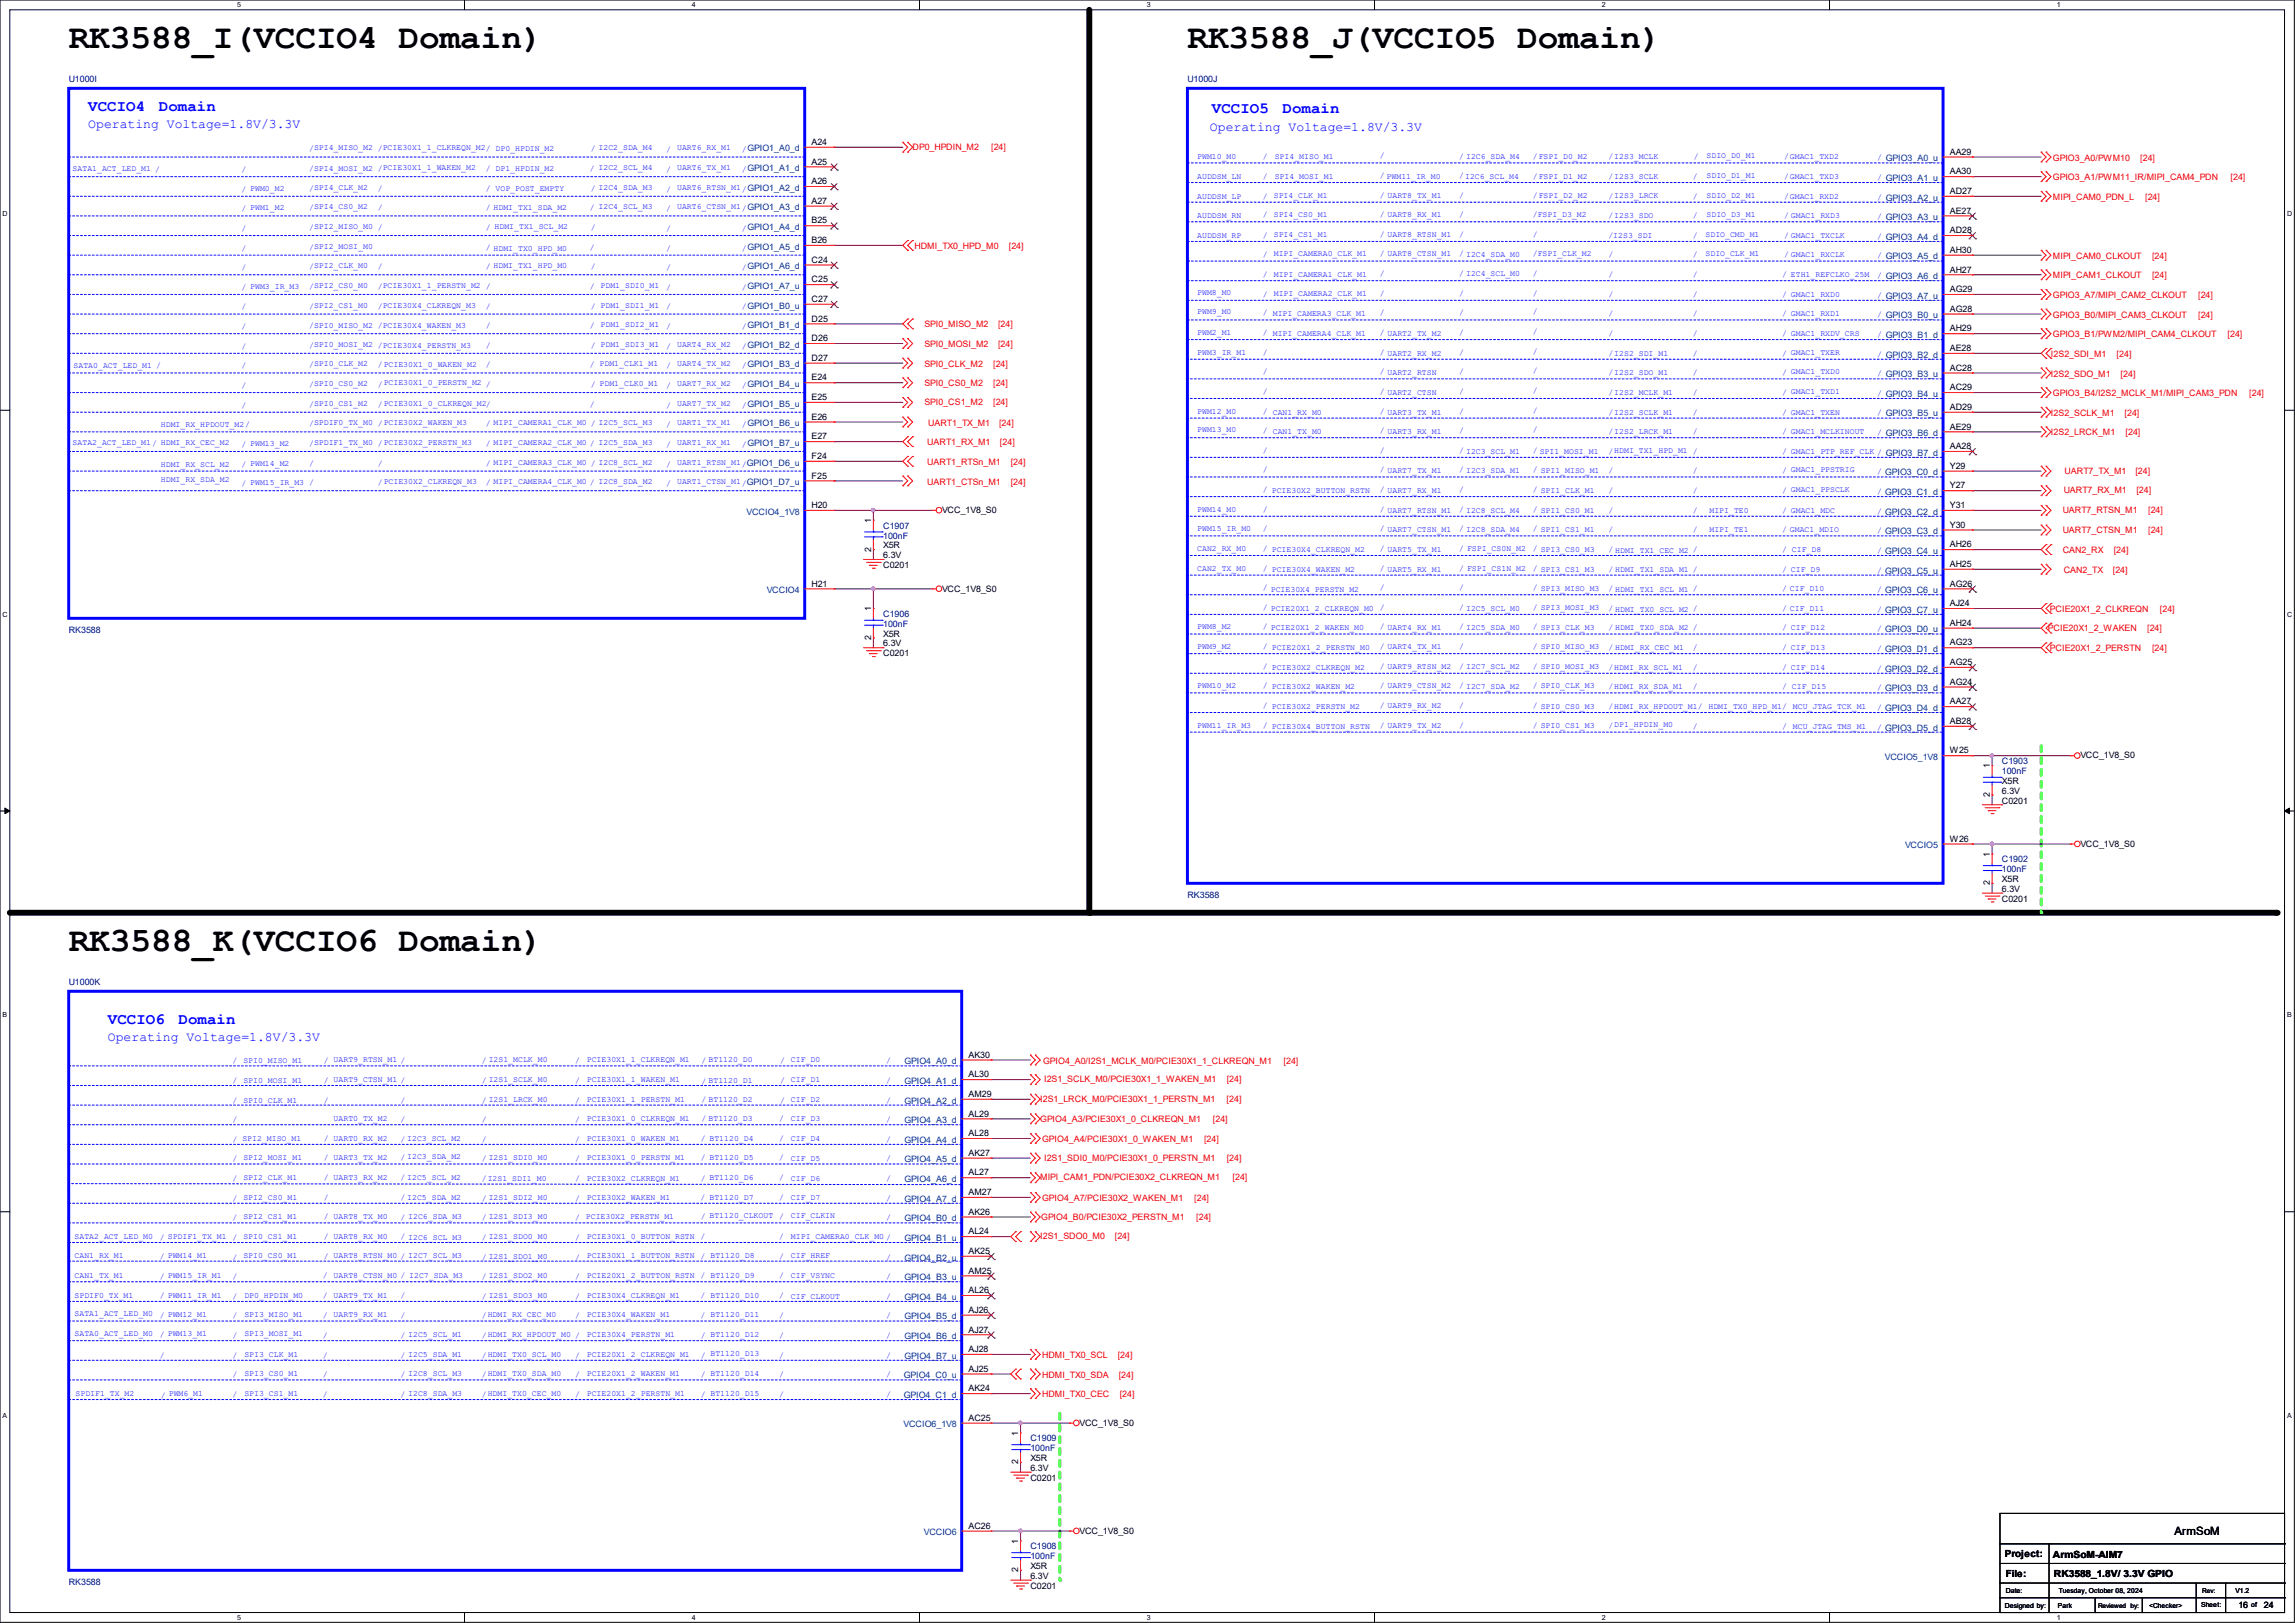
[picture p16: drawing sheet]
<svg xmlns="http://www.w3.org/2000/svg" width="297mm" height="210mm" viewBox="0 0 297 210" stroke-linecap="round" stroke-linejoin="round" font-family="sans-serif">
<defs><g id="words">
<g font-size="4.4">
<text x="8.9" y="6.3">RK3588_I(VCCIO4 Domain)</text>
<text x="153.7" y="6.3">RK3588_J(VCCIO5 Domain)</text>
<text x="8.9" y="123.1">RK3588_K(VCCIO6 Domain)</text>
</g>
<g font-size="2" fill="#00f">
<text x="11.4" y="14.4">VCCIO4</text>
<text x="20.6" y="14.4">Domain</text>
<text x="156.8" y="14.6">VCCIO5</text>
<text x="166" y="14.6">Domain</text>
<text x="14" y="132.5">VCCIO6</text>
<text x="23.1" y="132.5">Domain</text>
</g>
<g font-size="1.7" fill="#00f">
<text x="11.4" y="16.6">Operating Voltage=1.8V/3.3V</text>
<text x="156.6" y="16.9">Operating Voltage=1.8V/3.3V</text>
<text x="14" y="134.7">Operating Voltage=1.8V/3.3V</text>
</g>
<text font-size="1.5" x="281.4" y="198.6">ArmSoM</text>
<g font-size="1.3">
<text x="259.5" y="201.5">Project:</text>
<text x="265.7" y="201.6">ArmSoM-AIM7</text>
<text x="259.6" y="204">File:</text>
<text x="265.8" y="204.1">RK3588_1.8V/ 3.3V GPIO</text>
</g>
<g font-size="1.1" fill="#000080">
<text x="8.9" y="10.6">U1000I</text>
<text x="153.7" y="10.6">U1000J</text>
<text x="114.3" y="68.4">C1907</text>
<text x="114.3" y="69.7">100nF</text>
<text x="8.9" y="81.9">RK3588</text>
<text x="114.3" y="79.8">C1906</text>
<text x="114.3" y="81.1">100nF</text>
<text x="259.1" y="98.9">C1903</text>
<text x="259.1" y="100.2">100nF</text>
<text x="259.1" y="111.6">C1902</text>
<text x="259.1" y="112.9">100nF</text>
<text x="153.7" y="116.2">RK3588</text>
<text x="8.9" y="127.5">U1000K</text>
<text x="133.3" y="186.5">C1909</text>
<text x="133.3" y="187.8">100nF</text>
<text x="133.3" y="200.5">C1908</text>
<text x="133.3" y="201.8">100nF</text>
<text x="8.9" y="205.1">RK3588</text>
</g>
<g font-size="1.1" fill="#00f">
<text x="9.4" y="22.1">SATA1_ACT_LED_M1 /</text>
<text x="31.2" y="22.3">/</text>
<text x="40" y="22.1">/SPI4_MOSI_M2 /PCIE30X1_1_WAKEN_M2</text>
<text x="40" y="19.6">/SPI4_MISO_M2 /PCIE30X1_1_CLKREQN_M2/ DP0_HPDIN_M2</text>
<text x="62.9" y="22.1">/ DP1_HPDIN_M2</text>
<text x="76.3" y="22.1">/ I2C2_SCL_M4</text>
<text x="76.5" y="19.6">/ I2C2_SDA_M4</text>
<text x="86.2" y="22.3">/</text>
<text x="86.2" y="19.7">/</text>
<text x="87.6" y="19.5">UART6_RX_M1</text>
<text x="87.6" y="22">UART6_TX_M1</text>
<text x="96" y="19.7">/GPIO1_A0_d</text>
<text x="96" y="22.3">/GPIO1_A1_d</text>
<text x="154.9" y="20.6">PWM10_M0</text>
<text x="154.9" y="23.2">AUDDSM_LN</text>
<text x="163.4" y="20.6">/</text>
<text x="163.4" y="23.2">/</text>
<text x="165" y="20.6">SPI4_MISO_M1</text>
<text x="165" y="23.2">SPI4_MOSI_M1</text>
<text x="178.6" y="20.5">/</text>
<text x="178.6" y="23">/ PWM11_IR_M0</text>
<text x="188.8" y="20.6">/ I2C6_SDA_M4</text>
<text x="188.8" y="23">/I2C6_SCL_M4</text>
<text x="198.4" y="20.6">/FSPI_D0_M2</text>
<text x="198.4" y="23.2">/FSPI_D1_M2</text>
<text x="208.2" y="20.6">/I2S3_MCLK</text>
<text x="208.2" y="23.2">/I2S3_SCLK</text>
<text x="219.1" y="23.2">/</text>
<text x="219.2" y="20.6">/</text>
<text x="220.9" y="23">SDIO_D1_M1</text>
<text x="220.9" y="20.5">SDIO_D0_M1</text>
<text x="230.9" y="23.2">/GMAC1_TXD3</text>
<text x="230.9" y="20.6">/GMAC1_TXD2</text>
<text x="243" y="20.7">/ GPIO3_A0_u</text>
<text x="243" y="23.3">/ GPIO3_A1_u</text>
<text x="31.2" y="29.9">/</text>
<text x="31.2" y="24.8">/ PWM0_M2</text>
<text x="31.2" y="27.3">/ PWM1_M2</text>
<text x="40" y="24.7">/SPI4_CLK_M2</text>
<text x="40" y="29.8">/SPI2_MISO_M0 /</text>
<text x="40" y="27.2">/SPI4_CS0_M2</text>
<text x="48.9" y="27.2">/</text>
<text x="48.9" y="24.7">/</text>
<text x="62.9" y="29.8">/ HDMI_TX1_SCL_M2</text>
<text x="62.9" y="27.2">/ HDMI_TX1_SDA_M2</text>
<text x="62.9" y="24.7">/ VOP_POST_EMPTY</text>
<text x="76.3" y="27.2">/ I2C4_SCL_M3</text>
<text x="76.5" y="24.7">/ I2C4_SDA_M3</text>
<text x="76.5" y="29.8">/</text>
<text x="86.2" y="27.3">/</text>
<text x="86.2" y="29.9">/</text>
<text x="86.2" y="24.8">/</text>
<text x="87.6" y="24.6">UART6_RTSN_M1/GPIO1_A2_d</text>
<text x="87.6" y="27.1">UART6_CTSN_M1/GPIO1_A3_d</text>
<text x="96" y="29.9">/GPIO1_A4_d</text>
<text x="154.9" y="25.7">AUDDSM_LP</text>
<text x="154.9" y="28.2">AUDDSM_RN</text>
<text x="163.4" y="25.7">/</text>
<text x="163.4" y="28.1">/</text>
<text x="164.8" y="28.1">SPI4_CS0_M1</text>
<text x="164.8" y="25.6">SPI4_CLK_M1</text>
<text x="178.6" y="28.1">/ UART8_RX_M1</text>
<text x="178.6" y="25.6">/ UART8_TX_M1</text>
<text x="188.8" y="25.6">/</text>
<text x="188.8" y="28.1">/</text>
<text x="198.4" y="25.6">/FSPI_D2_M2</text>
<text x="198.4" y="28.1">/FSPI_D3_M2</text>
<text x="208.2" y="25.7">/I2S3_LRCK</text>
<text x="208.2" y="28.2">/I2S3_SDO</text>
<text x="219.1" y="25.7">/</text>
<text x="219.1" y="28.2">/</text>
<text x="220.9" y="28.1">SDIO_D3_M1</text>
<text x="220.9" y="25.6">SDIO_D2_M1</text>
<text x="230.9" y="25.7">/GMAC1_RXD2</text>
<text x="230.9" y="28.2">/ GMAC1_RXD3</text>
<text x="243" y="25.8">/ GPIO3_A2_u</text>
<text x="243" y="28.4">/ GPIO3_A3_u</text>
<text x="31.2" y="35">/</text>
<text x="31.2" y="32.4">/</text>
<text x="40" y="34.8">/SPI2_CLK_M0</text>
<text x="40" y="32.3">/SPI2_MOSI_M0</text>
<text x="48.9" y="34.8">/</text>
<text x="62.9" y="32.3">/ HDMI_TX0_HPD_M0</text>
<text x="62.9" y="34.8">/ HDMI_TX1_HPD_M0</text>
<text x="76.3" y="32.3">/</text>
<text x="76.5" y="34.8">/</text>
<text x="86.2" y="32.4">/</text>
<text x="86.2" y="35">/</text>
<text x="96" y="35">/GPIO1_A6_d</text>
<text x="96" y="32.4">/GPIO1_A5_d</text>
<text x="154.9" y="30.8">AUDDSM_RP</text>
<text x="163.4" y="30.8">/</text>
<text x="163.4" y="33.3">/</text>
<text x="163.4" y="35.9">/</text>
<text x="164.8" y="35.9">MIPI_CAMERA1_CLK_M1</text>
<text x="164.8" y="30.6">SPI4_CS1_M1</text>
<text x="164.8" y="33.2">MIPI_CAMERA0_CLK_M1</text>
<text x="178.6" y="30.6">/ UART8_RTSN_M1</text>
<text x="178.6" y="33.2">/ UART8_CTSN_M1</text>
<text x="178.6" y="35.7">/</text>
<text x="188.8" y="30.6">/</text>
<text x="188.8" y="33.2">/ I2C4_SDA_M0</text>
<text x="188.8" y="35.7">/ I2C4_SCL_M0</text>
<text x="198.4" y="30.6">/</text>
<text x="198.4" y="33.2">/FSPI_CLK_M2</text>
<text x="198.4" y="35.7">/</text>
<text x="208.2" y="30.8">/I2S3_SDI</text>
<text x="208.2" y="33.3">/</text>
<text x="208.2" y="35.9">/</text>
<text x="219.1" y="30.8">/</text>
<text x="219.1" y="33.3">/</text>
<text x="219.1" y="35.9">/</text>
<text x="220.7" y="33.2">SDIO_CLK_M1</text>
<text x="220.7" y="30.6">SDIO_CMD_M1</text>
<text x="230.6" y="35.9">/ ETH1_REFCLKO_25M</text>
<text x="230.9" y="30.8">/ GMAC1_TXCLK</text>
<text x="230.9" y="33.3">/ GMAC1_RXCLK</text>
<text x="243" y="30.9">/ GPIO3_A4_d</text>
<text x="243" y="33.4">/ GPIO3_A5_d</text>
<text x="243" y="36">/ GPIO3_A6_d</text>
<text x="31.2" y="37.5">/ PWM3_IR_M3</text>
<text x="31.2" y="40">/</text>
<text x="40" y="39.9">/SPI2_CS1_M0</text>
<text x="40" y="37.4">/SPI2_CS0_M0</text>
<text x="48.9" y="39.9">/PCIE30X4_CLKREQN_M3</text>
<text x="48.9" y="37.4">/PCIE30X1_1_PERSTN_M2 /</text>
<text x="62.9" y="39.9">/</text>
<text x="76.3" y="37.4">/</text>
<text x="76.5" y="39.9">/ PDM1_SDI1_M1</text>
<text x="77.7" y="37.3">PDM1_SDI0_M1</text>
<text x="86.2" y="40">/</text>
<text x="86.2" y="37.5">/</text>
<text x="96" y="40">/GPIO1_B0_u</text>
<text x="96" y="37.5">/GPIO1_A7_u</text>
<text x="154.9" y="38.1">PWM8_M0</text>
<text x="154.9" y="40.7">PWM9_M0</text>
<text x="163.4" y="38.4">/</text>
<text x="163.4" y="40.8">/ MIPI_CAMERA3_CLK_M1</text>
<text x="164.8" y="38.3">MIPI_CAMERA2_CLK_M1</text>
<text x="178.6" y="38.3">/</text>
<text x="178.6" y="40.8">/</text>
<text x="188.8" y="38.3">/</text>
<text x="188.8" y="40.8">/</text>
<text x="198.4" y="38.3">/</text>
<text x="198.4" y="40.7">/</text>
<text x="208.2" y="38.4">/</text>
<text x="208.2" y="40.9">/</text>
<text x="219.1" y="38.4">/</text>
<text x="219.1" y="40.9">/</text>
<text x="230.6" y="38.4">/ GMAC1_RXD0</text>
<text x="230.6" y="40.9">/ GMAC1_RXD1</text>
<text x="243" y="38.5">/ GPIO3_A7_u</text>
<text x="243" y="41.1">/ GPIO3_B0_u</text>
<text x="9.5" y="47.7">SATA0_ACT_LED_M1 /</text>
<text x="31.2" y="45.1">/</text>
<text x="31.2" y="42.6">/</text>
<text x="31.2" y="47.7">/</text>
<text x="40" y="45">/SPI0_MOSI_M2 /PCIE30X4_PERSTN_M3</text>
<text x="40" y="47.5">/SPI0_CLK_M2</text>
<text x="40" y="42.5">/SPI0_MISO_M2 /PCIE30X4_WAKEN_M3</text>
<text x="48.9" y="47.5">/PCIE30X1_0_WAKEN_M2</text>
<text x="62.9" y="42.5">/</text>
<text x="62.9" y="47.5">/</text>
<text x="62.9" y="45">/</text>
<text x="76.3" y="47.5">/ PDM1_CLK1_M1</text>
<text x="76.3" y="42.5">/</text>
<text x="76.5" y="45">/ PDM1_SDI3_M1</text>
<text x="77.7" y="42.3">PDM1_SDI2_M1</text>
<text x="86.2" y="47.7">/</text>
<text x="86.2" y="45.1">/</text>
<text x="86.2" y="42.6">/</text>
<text x="87.6" y="44.9">UART4_RX_M2</text>
<text x="87.6" y="47.4">UART4_TX_M2</text>
<text x="96" y="45.1">/GPIO1_B2_d</text>
<text x="96" y="47.7">/GPIO1_B3_d</text>
<text x="96" y="42.6">/GPIO1_B1_d</text>
<text x="154.9" y="45.9">PWM3_IR_M1</text>
<text x="154.9" y="43.3">PWM2_M1</text>
<text x="163.4" y="43.3">/ MIPI_CAMERA4_CLK_M1</text>
<text x="163.4" y="45.9">/</text>
<text x="178.6" y="43.3">/ UART2_TX_M2</text>
<text x="178.6" y="45.9">/ UART2_RX_M2</text>
<text x="188.8" y="45.9">/</text>
<text x="188.8" y="43.3">/</text>
<text x="198.4" y="43.2">/</text>
<text x="198.4" y="45.8">/</text>
<text x="208.2" y="43.5">/</text>
<text x="208.2" y="46">/I2S2_SDI_M1</text>
<text x="219.1" y="43.5">/</text>
<text x="219.1" y="46">/</text>
<text x="230.6" y="43.5">/ GMAC1_RXDV_CRS</text>
<text x="230.6" y="46">/ GMAC1_TXER</text>
<text x="243" y="43.6">/ GPIO3_B1_d</text>
<text x="243" y="46.1">/ GPIO3_B2_d</text>
<text x="31.2" y="50.2">/</text>
<text x="31.2" y="52.7">/</text>
<text x="40" y="52.6">/SPI0_CS1_M2</text>
<text x="40" y="50.1">/SPI0_CS0_M2</text>
<text x="48.9" y="50.1">/PCIE30X1_0_PERSTN_M2 /</text>
<text x="48.9" y="52.6">/PCIE30X1_0_CLKREQN_M2/</text>
<text x="76.3" y="52.6">/</text>
<text x="76.5" y="50.1">/ PDM1_CLK0_M1</text>
<text x="86.2" y="52.7">/</text>
<text x="86.2" y="50.2">/</text>
<text x="87.6" y="52.5">UART7_TX_M2</text>
<text x="87.6" y="50">UART7_RX_M2</text>
<text x="96" y="50.2">/GPIO1_B4_u</text>
<text x="96" y="52.7">/GPIO1_B5_u</text>
<text x="154.9" y="53.5">PWM12_M0</text>
<text x="163.4" y="48.4">/</text>
<text x="163.4" y="51">/</text>
<text x="163.4" y="53.5">/ CAN1_RX_M0</text>
<text x="178.6" y="48.4">/ UART2_RTSN</text>
<text x="178.6" y="51">/ UART2_CTSN</text>
<text x="178.6" y="53.5">/ UART3_TX_M1</text>
<text x="188.8" y="48.4">/</text>
<text x="188.8" y="51">/</text>
<text x="188.8" y="53.5">/</text>
<text x="198.4" y="48.3">/</text>
<text x="198.4" y="50.8">/</text>
<text x="198.4" y="53.4">/</text>
<text x="208.2" y="48.6">/I2S2_SDO_M1</text>
<text x="208.2" y="51.1">/I2S2_MCLK_M1</text>
<text x="208.2" y="53.6">/I2S2_SCLK_M1</text>
<text x="219.1" y="48.6">/</text>
<text x="219.1" y="51.1">/</text>
<text x="219.1" y="53.6">/</text>
<text x="230.6" y="48.6">/ GMAC1_TXD0</text>
<text x="230.6" y="51.1">/ GMAC1_TXD1</text>
<text x="230.6" y="53.6">/ GMAC1_TXEN</text>
<text x="243" y="48.7">/ GPIO3_B3_u</text>
<text x="243" y="51.2">/ GPIO3_B4_u</text>
<text x="243" y="53.8">/ GPIO3_B5_u</text>
<text x="9.4" y="57.6">SATA2_ACT_LED_M1/ HDMI_RX_CEC_M2</text>
<text x="20.8" y="55.3">HDMI_RX_HPDOUT_M2/</text>
<text x="31.2" y="57.8">/ PWM13_M2</text>
<text x="40" y="55.2">/SPDIF0_TX_M0 /PCIE30X2_WAKEN_M3</text>
<text x="40" y="57.7">/SPDIF1_TX_M0 /PCIE30X2_PERSTN_M3</text>
<text x="62.9" y="57.7">/ MIPI_CAMERA2_CLK_M0 / I2C5_SDA_M3</text>
<text x="62.9" y="55.2">/ MIPI_CAMERA1_CLK_M0 / I2C5_SCL_M3</text>
<text x="86.2" y="57.8">/</text>
<text x="86.2" y="55.3">/</text>
<text x="87.6" y="57.6">UART1_RX_M1</text>
<text x="87.6" y="55">UART1_TX_M1</text>
<text x="96" y="57.8">/GPIO1_B7_u</text>
<text x="96" y="55.3">/GPIO1_B6_u</text>
<text x="154.9" y="55.9">PWM13_M0</text>
<text x="163.4" y="56">/ CAN1_TX_M0</text>
<text x="163.4" y="58.6">/</text>
<text x="178.6" y="56">/ UART3_RX_M1</text>
<text x="178.6" y="58.6">/</text>
<text x="188.8" y="56">/</text>
<text x="188.8" y="58.6">/ I2C3_SCL_M1</text>
<text x="198.4" y="55.9">/</text>
<text x="198.4" y="58.6">/ SPI1_MOSI_M1</text>
<text x="208.2" y="56.2">/I2S2_LRCK_M1</text>
<text x="208.2" y="58.7">/HDMI_TX1_HPD_M1 /</text>
<text x="219.1" y="56.2">/</text>
<text x="230.6" y="56.2">/ GMAC1_MCLKINOUT</text>
<text x="230.6" y="58.7">/ GMAC1_PTP_REF_CLK / GPIO3_B7_d</text>
<text x="243" y="56.3">/ GPIO3_B6_d</text>
<text x="20.8" y="60.4">HDMI_RX_SCL_M2</text>
<text x="20.8" y="62.4">HDMI_RX_SDA_M2</text>
<text x="31.2" y="60.4">/ PWM14_M2</text>
<text x="31.2" y="62.9">/ PWM15_IR_M3 /</text>
<text x="40" y="60.2">/</text>
<text x="48.9" y="62.8">/PCIE30X2_CLKREQN_M3</text>
<text x="48.9" y="60.2">/</text>
<text x="62.9" y="60.2">/ MIPI_CAMERA3_CLK_M0 / I2C8_SCL_M2</text>
<text x="62.9" y="62.8">/ MIPI_CAMERA4_CLK_M0 / I2C8_SDA_M2</text>
<text x="86.2" y="62.9">/</text>
<text x="86.2" y="60.4">/</text>
<text x="87.6" y="62.7">UART1_CTSN_M1/GPIO1_D7_u</text>
<text x="87.6" y="60.1">UART1_RTSN_M1/GPIO1_D6_u</text>
<text x="163.4" y="61.1">/</text>
<text x="163.4" y="63.7">/ PCIE30X2_BUTTON_RSTN</text>
<text x="178.6" y="61.1">/ UART7_TX_M1</text>
<text x="178.6" y="63.7">/ UART7_RX_M1</text>
<text x="188.8" y="61.1">/ I2C3_SDA_M1</text>
<text x="188.8" y="63.7">/</text>
<text x="198.4" y="61.1">/ SPI1_MISO_M1</text>
<text x="198.4" y="63.7">/ SPI1_CLK_M1</text>
<text x="208.2" y="61.3">/</text>
<text x="208.2" y="63.8">/</text>
<text x="219.1" y="61.3">/</text>
<text x="219.1" y="63.8">/</text>
<text x="230.6" y="61.3">/ GMAC1_PPSTRIG</text>
<text x="230.6" y="63.8">/ GMAC1_PPSCLK</text>
<text x="243" y="61.4">/ GPIO3_C0_d</text>
<text x="243" y="63.9">/ GPIO3_C1_d</text>
<text x="154.9" y="68.7">PWM15_IR_M0</text>
<text x="154.9" y="71.3">CAN2_RX_M0</text>
<text x="154.9" y="66.2">PWM14_M0</text>
<text x="163.4" y="66.2">/</text>
<text x="163.4" y="68.7">/</text>
<text x="163.4" y="71.3">/ PCIE30X4_CLKREQN_M2</text>
<text x="178.6" y="66.2">/ UART7_RTSN_M1</text>
<text x="178.6" y="68.7">/ UART7_CTSN_M1</text>
<text x="178.6" y="71.3">/ UART5_TX_M1</text>
<text x="188.8" y="66.2">/ I2C8_SCL_M4</text>
<text x="188.8" y="68.7">/ I2C8_SDA_M4</text>
<text x="188.8" y="71.3">/ FSPI_CS0N_M2</text>
<text x="198.4" y="66.2">/ SPI1_CS0_M1</text>
<text x="198.4" y="68.7">/ SPI1_CS1_M1</text>
<text x="198.4" y="71.3">/ SPI3_CS0_M3</text>
<text x="208.2" y="66.3">/</text>
<text x="208.2" y="68.9">/</text>
<text x="208.2" y="71.4">/ HDMI_TX1_CEC_M2 /</text>
<text x="219.1" y="66.3">/</text>
<text x="219.1" y="68.9">/</text>
<text x="221.2" y="68.9">MIPI_TE1</text>
<text x="221.2" y="66.3">MIPI_TE0</text>
<text x="230.6" y="66.3">/ GMAC1_MDC</text>
<text x="230.6" y="68.9">/ GMAC1_MDIO</text>
<text x="230.6" y="71.4">/ CIF_D8</text>
<text x="243" y="66.5">/ GPIO3_C2_d</text>
<text x="243" y="69">/ GPIO3_C3_d</text>
<text x="243" y="71.5">/ GPIO3_C4_u</text>
<text x="154.9" y="73.8">CAN2_TX_M0</text>
<text x="163.4" y="73.8">/ PCIE30X4_WAKEN_M2</text>
<text x="163.4" y="76.4">/ PCIE30X4_PERSTN_M2</text>
<text x="178.6" y="73.8">/ UART5_RX_M1</text>
<text x="178.6" y="76.4">/</text>
<text x="188.8" y="73.8">/ FSPI_CS1N_M2</text>
<text x="188.8" y="76.4">/</text>
<text x="198.4" y="73.8">/ SPI3_CS1_M3</text>
<text x="198.4" y="76.4">/ SPI3_MISO_M3</text>
<text x="208.2" y="74">/ HDMI_TX1_SDA_M1 /</text>
<text x="208.2" y="76.5">/ HDMI_TX1_SCL_M1 /</text>
<text x="230.6" y="74">/ CIF_D9</text>
<text x="230.6" y="76.5">/ CIF_D10</text>
<text x="243" y="74.1">/ GPIO3_C5_u</text>
<text x="243" y="76.6">/ GPIO3_C6_u</text>
<text x="154.9" y="84">PWM9_M2</text>
<text x="154.9" y="81.4">PWM8_M2</text>
<text x="163.4" y="78.9">/ PCIE20X1_2_CLKREQN_M0</text>
<text x="163.4" y="81.4">/ PCIE20X1_2_WAKEN_M0</text>
<text x="163.4" y="84">/ PCIE20X1_2_PERSTN_M0</text>
<text x="178.6" y="78.9">/</text>
<text x="178.6" y="81.4">/ UART4_RX_M1</text>
<text x="178.6" y="84">/ UART4_TX_M1</text>
<text x="188.8" y="78.9">/ I2C5_SCL_M0</text>
<text x="188.8" y="81.4">/ I2C5_SDA_M0</text>
<text x="188.8" y="84">/</text>
<text x="198.4" y="78.9">/ SPI3_MOSI_M3</text>
<text x="198.4" y="81.4">/ SPI3_CLK_M3</text>
<text x="198.4" y="84">/ SPI0_MISO_M3</text>
<text x="208.2" y="79">/ HDMI_TX0_SCL_M2 /</text>
<text x="208.2" y="81.6">/ HDMI_TX0_SDA_M2 /</text>
<text x="230.6" y="79">/ CIF_D11</text>
<text x="230.6" y="81.6">/ CIF_D12</text>
<text x="243" y="79.2">/ GPIO3_C7_u</text>
<text x="243" y="81.7">/ GPIO3_D0_u</text>
<text x="154.9" y="89.1">PWM10_M2</text>
<text x="163.4" y="86.5">/ PCIE30X2_CLKREQN_M2</text>
<text x="163.4" y="89.1">/ PCIE30X2_WAKEN_M2</text>
<text x="178.6" y="86.5">/ UART9_RTSN_M2</text>
<text x="178.6" y="89.1">/ UART9_CTSN_M2</text>
<text x="188.8" y="86.5">/ I2C7_SCL_M2</text>
<text x="188.8" y="89.1">/ I2C7_SDA_M2</text>
<text x="198.4" y="86.5">/ SPI0_MOSI_M3</text>
<text x="198.4" y="89.1">/ SPI0_CLK_M3</text>
<text x="208.2" y="84.1">/ HDMI_RX_CEC_M1</text>
<text x="208.2" y="86.7">/HDMI_RX_SCL_M1</text>
<text x="208.2" y="89.2">/HDMI_RX_SDA_M1</text>
<text x="219.1" y="84.1">/</text>
<text x="219.1" y="86.7">/</text>
<text x="219.1" y="89.2">/</text>
<text x="230.6" y="84.1">/ CIF_D13</text>
<text x="230.6" y="86.7">/ CIF_D14</text>
<text x="230.6" y="89.2">/ CIF_D15</text>
<text x="243" y="84.2">/ GPIO3_D1_d</text>
<text x="243" y="86.8">/ GPIO3_D2_d</text>
<text x="243" y="89.3">/ GPIO3_D3_d</text>
<text x="154.9" y="94.1">PWM11_IR_M3</text>
<text x="163.4" y="91.6">/ PCIE30X2_PERSTN_M2</text>
<text x="163.4" y="94.1">/ PCIE30X4_BUTTON_RSTN</text>
<text x="178.6" y="91.6">/ UART9_RX_M2</text>
<text x="178.6" y="94.1">/ UART9_TX_M2</text>
<text x="188.8" y="91.6">/</text>
<text x="188.8" y="94.1">/</text>
<text x="198.4" y="91.6">/ SPI0_CS0_M3</text>
<text x="198.4" y="94.1">/ SPI0_CS1_M3</text>
<text x="208.2" y="94.1">/DP1_HPDIN_M0</text>
<text x="208.2" y="91.7">/HDMI_RX_HPDOUT_M1/</text>
<text x="219.1" y="94.3">/</text>
<text x="221.1" y="91.7">HDMI_TX0_HPD_M1/</text>
<text x="230.6" y="94.3">/</text>
<text x="232" y="94.3">MCU_JTAG_TMS_M1</text>
<text x="232" y="91.7">MCU_JTAG_TCK_M1</text>
<text x="243" y="91.9">/ GPIO3_D4_d</text>
<text x="243" y="94.4">/ GPIO3_D5_d</text>
<text x="30.1" y="137.6">/</text>
<text x="31.5" y="137.6">SPI0_MISO_M1</text>
<text x="41.9" y="137.6">/ UART9_RTSN_M1 /</text>
<text x="62.4" y="137.6">/ I2S1_MCLK_M0</text>
<text x="74.4" y="137.6">/</text>
<text x="75.9" y="137.5">PCIE30X1_1_CLKREQN_M1</text>
<text x="90.8" y="137.6">/ BT1120_D0</text>
<text x="101" y="137.6">/</text>
<text x="102.4" y="137.5">CIF_D0</text>
<text x="114.7" y="137.6">/</text>
<text x="30.1" y="140.1">/</text>
<text x="30.1" y="142.7">/</text>
<text x="31.5" y="140.1">SPI0_MOSI_M1</text>
<text x="31.5" y="142.7">SPI0_CLK_M1</text>
<text x="41.9" y="142.7">/</text>
<text x="41.9" y="140.1">/ UART9_CTSN_M1 /</text>
<text x="51.8" y="142.7">/</text>
<text x="62.4" y="140.1">/ I2S1_SCLK_M0</text>
<text x="62.4" y="142.7">/ I2S1_LRCK_M0</text>
<text x="74.4" y="140.1">/</text>
<text x="74.4" y="142.7">/</text>
<text x="75.9" y="140">PCIE30X1_1_WAKEN_M1</text>
<text x="75.9" y="142.5">PCIE30X1_1_PERSTN_M1</text>
<text x="90.8" y="140.3">/ BT1120_D1</text>
<text x="90.8" y="142.5">/ BT1120_D2</text>
<text x="101" y="142.7">/</text>
<text x="101" y="140.1">/</text>
<text x="102.4" y="142.5">CIF_D2</text>
<text x="102.4" y="140">CIF_D1</text>
<text x="114.7" y="142.7">/</text>
<text x="114.7" y="140.1">/</text>
<text x="30.1" y="145.2">/</text>
<text x="30.1" y="147.7">/ SPI2_MISO_M1</text>
<text x="41.9" y="147.6">/ UART0_RX_M2</text>
<text x="43.2" y="145.1">UART0_TX_M2</text>
<text x="51.8" y="145.2">/</text>
<text x="51.8" y="147.7">/ I2C3_SCL_M2</text>
<text x="62.4" y="145.2">/</text>
<text x="62.4" y="147.7">/</text>
<text x="74.4" y="145.2">/</text>
<text x="74.4" y="147.7">/</text>
<text x="75.9" y="147.6">PCIE30X1_0_WAKEN_M1</text>
<text x="75.9" y="145.1">PCIE30X1_0_CLKREQN_M1</text>
<text x="90.7" y="147.6">/ BT1120_D4</text>
<text x="90.8" y="145.1">/ BT1120_D3</text>
<text x="100.8" y="145.1">/</text>
<text x="100.8" y="147.6">/</text>
<text x="102.4" y="145.1">CIF_D3</text>
<text x="102.4" y="147.6">CIF_D4</text>
<text x="114.7" y="145.2">/</text>
<text x="114.7" y="147.7">/</text>
<text x="30.1" y="152.8">/</text>
<text x="30.1" y="155.4">/</text>
<text x="30.1" y="150.3">/</text>
<text x="31.5" y="150.2">SPI2_MOSI_M1</text>
<text x="31.5" y="152.7">SPI2_CLK_M1</text>
<text x="31.5" y="155.2">SPI2_CS0_M1</text>
<text x="41.9" y="150.2">/ UART3_TX_M2</text>
<text x="41.9" y="152.7">/ UART3_RX_M2</text>
<text x="41.9" y="155.2">/</text>
<text x="51.8" y="150.2">/ I2C3_SDA_M2</text>
<text x="51.8" y="152.7">/ I2C5_SCL_M2</text>
<text x="51.8" y="155.2">/ I2C5_SDA_M2</text>
<text x="62.4" y="150.3">/ I2S1_SDI0_M0</text>
<text x="62.4" y="152.8">/I2S1_SDI1_M0</text>
<text x="62.4" y="155.4">/ I2S1_SDI2_M0</text>
<text x="74.4" y="150.3">/</text>
<text x="74.4" y="152.8">/</text>
<text x="74.4" y="155.4">/</text>
<text x="75.9" y="155.2">PCIE30X2_WAKEN_M1</text>
<text x="75.9" y="150.2">PCIE30X1_0_PERSTN_M1</text>
<text x="75.9" y="152.8">PCIE30X2_CLKREQN_M1</text>
<text x="90.7" y="155.2">/ BT1120_D7</text>
<text x="90.7" y="150.2">/ BT1120_D5</text>
<text x="90.7" y="152.8">/ BT1120_D6</text>
<text x="100.8" y="155.2">/</text>
<text x="100.8" y="150.2">/</text>
<text x="100.8" y="152.7">/</text>
<text x="102.4" y="152.8">CIF_D6</text>
<text x="102.4" y="155.2">CIF_D7</text>
<text x="102.4" y="150.3">CIF_D5</text>
<text x="114.7" y="150.3">/</text>
<text x="114.7" y="152.8">/</text>
<text x="114.7" y="155.4">/</text>
<text x="9.7" y="160.3">SATA2_ACT_LED_M0</text>
<text x="20.7" y="160.4">/ SPDIF1_TX_M1</text>
<text x="30.1" y="157.9">/</text>
<text x="30.1" y="160.4">/</text>
<text x="31.5" y="157.8">SPI2_CS1_M1</text>
<text x="31.5" y="160.3">SPI0_CS1_M1</text>
<text x="41.9" y="157.8">/ UART8_TX_M0</text>
<text x="41.9" y="160.3">/ UART8_RX_M0</text>
<text x="51.8" y="157.9">/ I2C6_SDA_M3</text>
<text x="51.8" y="160.3">/ I2C6_SCL_M3</text>
<text x="62.4" y="157.9">/ I2S1_SDI3_M0</text>
<text x="62.4" y="160.4">/ I2S1_SDO0_M0</text>
<text x="74.4" y="157.9">/</text>
<text x="74.4" y="160.4">/</text>
<text x="75.8" y="157.8">PCIE30X2_PERSTN_M1</text>
<text x="75.9" y="160.3">PCIE30X1_0_BUTTON_RSTN</text>
<text x="90.7" y="160.3">/</text>
<text x="90.7" y="157.8">/ BT1120_CLKOUT</text>
<text x="100.8" y="160.3">/</text>
<text x="100.8" y="157.8">/</text>
<text x="102.4" y="160.3">MIPI_CAMERA0_CLK_M0 /</text>
<text x="102.4" y="157.6">CIF_CLKIN</text>
<text x="114.7" y="157.9">/</text>
<text x="9.7" y="165.4">CAN1_TX_M1</text>
<text x="9.7" y="162.7">CAN1_RX_M1</text>
<text x="9.7" y="167.9">SPDIF0_TX_M1</text>
<text x="20.7" y="165.5">/ PWM15_IR_M1</text>
<text x="20.7" y="162.9">/ PWM14_M1</text>
<text x="20.7" y="167.9">/ PWM11_IR_M1</text>
<text x="30.1" y="163">/</text>
<text x="30.1" y="165.5">/</text>
<text x="31.5" y="162.7">SPI0_CS0_M1</text>
<text x="31.6" y="167.9">DP0_HPDIN_M0</text>
<text x="41.8" y="165.4">/</text>
<text x="41.8" y="167.9">/</text>
<text x="41.9" y="162.9">/ UART8_RTSN_M0 / I2C7_SCL_M3</text>
<text x="43.2" y="165.4">UART8_CTSN_M0 / I2C7_SDA_M3</text>
<text x="43.2" y="167.9">UART9_TX_M1</text>
<text x="51.8" y="167.9">/</text>
<text x="62.4" y="163">/ I2S1_SDO1_M0</text>
<text x="62.4" y="165.5">/ I2S1_SDO2_M0</text>
<text x="74.4" y="163">/</text>
<text x="74.4" y="165.5">/</text>
<text x="75.9" y="162.7">PCIE30X1_1_BUTTON_RSTN</text>
<text x="75.9" y="167.9">PCIE30X4_CLKREQN_M1</text>
<text x="75.9" y="165.4">PCIE20X1_2_BUTTON_RSTN</text>
<text x="90.7" y="162.9">/ BT1120_D8</text>
<text x="90.7" y="165.4">/ BT1120_D9</text>
<text x="90.7" y="167.9">/ BT1120_D10</text>
<text x="100.8" y="162.9">/</text>
<text x="100.8" y="165.4">/</text>
<text x="100.8" y="167.9">/</text>
<text x="102.4" y="162.7">CIF_HREF</text>
<text x="102.4" y="165.4">CIF_VSYNC</text>
<text x="114.7" y="163">/</text>
<text x="114.7" y="165.5">/</text>
<text x="9.7" y="170.3">SATA1_ACT_LED_M0</text>
<text x="9.7" y="172.9">SATA0_ACT_LED_M0</text>
<text x="20.7" y="170.6">/ PWM12_M1</text>
<text x="20.7" y="173">/ PWM13_M1</text>
<text x="30.1" y="168.1">/</text>
<text x="30.1" y="170.6">/</text>
<text x="30.1" y="173.1">/</text>
<text x="31.6" y="170.5">SPI3_MISO_M1</text>
<text x="31.6" y="172.9">SPI3_MOSI_M1</text>
<text x="41.8" y="170.6">/</text>
<text x="41.8" y="173.1">/</text>
<text x="43.2" y="170.5">UART9_RX_M1</text>
<text x="51.8" y="170.6">/</text>
<text x="51.8" y="173.1">/ I2C5_SCL_M1</text>
<text x="62.4" y="168.1">/ I2S1_SDO3_M0</text>
<text x="62.4" y="170.6">/HDMI_RX_CEC_M0</text>
<text x="62.4" y="173.1">/HDMI_RX_HPDOUT_M0 /</text>
<text x="74.4" y="168.1">/</text>
<text x="74.4" y="170.6">/</text>
<text x="75.9" y="170.5">PCIE30X4_WAKEN_M1</text>
<text x="75.9" y="173">PCIE30X4_PERSTN_M1</text>
<text x="90.7" y="170.6">/ BT1120_D11</text>
<text x="90.7" y="173.1">/ BT1120_D12</text>
<text x="100.8" y="170.6">/</text>
<text x="100.8" y="173.1">/</text>
<text x="102.4" y="168.1">CIF_CLKOUT</text>
<text x="114.7" y="173.1">/</text>
<text x="114.7" y="168.1">/</text>
<text x="114.7" y="170.6">/</text>
<text x="20.7" y="175.7">/</text>
<text x="30.1" y="175.7">/</text>
<text x="30.1" y="178.2">/</text>
<text x="31.6" y="178.1">SPI3_CS0_M1</text>
<text x="31.6" y="175.6">SPI3_CLK_M1</text>
<text x="41.8" y="175.7">/</text>
<text x="41.8" y="178.2">/</text>
<text x="51.8" y="175.7">/ I2C5_SDA_M1</text>
<text x="51.8" y="178.2">/ I2C8_SCL_M3</text>
<text x="62.4" y="175.7">/HDMI_TX0_SCL_M0</text>
<text x="62.4" y="178.2">/HDMI_TX0_SDA_M0</text>
<text x="74.4" y="175.7">/</text>
<text x="74.4" y="178.2">/</text>
<text x="75.9" y="178.1">PCIE20X1_2_WAKEN_M1</text>
<text x="75.9" y="175.6">PCIE20X1_2_CLKREQN_M1</text>
<text x="90.7" y="175.7">/ BT1120_D13</text>
<text x="90.7" y="178.2">/ BT1120_D14</text>
<text x="100.8" y="175.7">/</text>
<text x="100.8" y="178.2">/</text>
<text x="114.7" y="175.7">/</text>
<text x="114.7" y="178.2">/</text>
<text x="9.8" y="180.6">SPDIF1_TX_M2</text>
<text x="20.8" y="180.9">/ PWM6_M1</text>
<text x="30.1" y="180.8">/</text>
<text x="31.6" y="180.6">SPI3_CS1_M1</text>
<text x="41.8" y="180.8">/</text>
<text x="51.8" y="180.8">/ I2C8_SDA_M3</text>
<text x="62.4" y="180.8">/HDMI_TX0_CEC_M0</text>
<text x="74.4" y="180.8">/</text>
<text x="75.9" y="180.6">PCIE20X1_2_PERSTN_M1</text>
<text x="90.7" y="180.8">/ BT1120_D15</text>
<text x="100.8" y="180.8">/</text>
<text x="114.7" y="180.8">/</text>
</g>
<g font-size="1.1">
<text x="105" y="18.8">A24</text>
<text x="105" y="21.3">A25</text>
<text x="105" y="23.8">A26</text>
<text x="252.3" y="20">AA29</text>
<text x="252.3" y="22.6">AA30</text>
<text x="105" y="26.4">A27</text>
<text x="105" y="28.9">B25</text>
<text x="252.3" y="25.1">AD27</text>
<text x="252.3" y="27.6">AE27</text>
<text x="105" y="31.5">B26</text>
<text x="105" y="34">C24</text>
<text x="252.3" y="30.2">AD28</text>
<text x="252.3" y="35.3">AH27</text>
<text x="252.3" y="32.7">AH30</text>
<text x="105" y="36.5">C25</text>
<text x="105" y="39.1">C27</text>
<text x="105" y="41.6">D25</text>
<text x="252.3" y="40.3">AG28</text>
<text x="252.3" y="37.8">AG29</text>
<text x="105" y="44.2">D26</text>
<text x="105" y="46.7">D27</text>
<text x="252.3" y="48">AC28</text>
<text x="252.3" y="45.4">AE28</text>
<text x="252.3" y="42.9">AH29</text>
<text x="105" y="49.2">E24</text>
<text x="105" y="51.8">E25</text>
<text x="252.3" y="50.5">AC29</text>
<text x="252.3" y="53">AD29</text>
<text x="105" y="54.3">E26</text>
<text x="105" y="56.9">E27</text>
<text x="105" y="59.4">F24</text>
<text x="252.3" y="58.1">AA28</text>
<text x="252.3" y="55.6">AE29</text>
<text x="105" y="61.9">F25</text>
<text x="105" y="65.7">H20</text>
<text x="252.3" y="63.2">Y27</text>
<text x="252.3" y="60.7">Y29</text>
<text x="252.3" y="65.7">Y31</text>
<text x="112.7" y="71.4" transform="rotate(-90 112.7 71.4)">2</text>
<text x="112.7" y="67.7" transform="rotate(-90 112.7 67.7)">1</text>
<text x="114.3" y="71">X5R</text>
<text x="121.9" y="66.4">VCC_1V8_S0</text>
<text x="252.3" y="68.3">Y30</text>
<text x="252.3" y="70.8">AH26</text>
<text x="105" y="75.9">H21</text>
<text x="114.3" y="73.5">C0201</text>
<text x="114.3" y="72.2">6.3V</text>
<text x="121.9" y="76.5">VCC_1V8_S0</text>
<text x="252.3" y="75.9">AG26</text>
<text x="252.3" y="73.4">AH25</text>
<text x="112.7" y="82.8" transform="rotate(-90 112.7 82.8)">2</text>
<text x="112.7" y="79.1" transform="rotate(-90 112.7 79.1)">1</text>
<text x="114.3" y="82.4">X5R</text>
<text x="114.3" y="83.7">6.3V</text>
<text x="252.3" y="83.5">AG23</text>
<text x="252.3" y="81">AH24</text>
<text x="252.3" y="78.4">AJ24</text>
<text x="114.3" y="84.9">C0201</text>
<text x="252.3" y="88.6">AG24</text>
<text x="252.3" y="86.1">AG25</text>
<text x="252.3" y="91.1">AA27</text>
<text x="252.3" y="93.7">AB28</text>
<text x="252.3" y="97.5">W25</text>
<text x="257.5" y="99.4" transform="rotate(-90 257.5 99.4)">1</text>
<text x="259.1" y="101.4">X5R</text>
<text x="269.2" y="98.1">VCC_1V8_S0</text>
<text x="257.5" y="103.1" transform="rotate(-90 257.5 103.1)">2</text>
<text x="259.1" y="104">C0201</text>
<text x="259.1" y="102.7">6.3V</text>
<text x="252.3" y="108.9">W26</text>
<text x="257.5" y="110.9" transform="rotate(-90 257.5 110.9)">1</text>
<text x="269.2" y="109.6">VCC_1V8_S0</text>
<text x="257.5" y="114.6" transform="rotate(-90 257.5 114.6)">2</text>
<text x="259.1" y="116.7">C0201</text>
<text x="259.1" y="114.1">X5R</text>
<text x="259.1" y="115.4">6.3V</text>
<text x="125.3" y="136.9">AK30</text>
<text x="125.3" y="139.4">AL30</text>
<text x="125.3" y="141.9">AM29</text>
<text x="125.3" y="149.6">AK27</text>
<text x="125.3" y="147">AL28</text>
<text x="125.3" y="144.5">AL29</text>
<text x="125.3" y="152.1">AL27</text>
<text x="125.3" y="154.6">AM27</text>
<text x="125.3" y="157.2">AK26</text>
<text x="125.3" y="159.7">AL24</text>
<text x="125.3" y="162.3">AK25</text>
<text x="125.3" y="167.3">AL26</text>
<text x="125.3" y="164.8">AM25</text>
<text x="125.3" y="169.9">AJ26</text>
<text x="125.3" y="172.4">AJ27</text>
<text x="125.3" y="177.5">AJ25</text>
<text x="125.3" y="175">AJ28</text>
<text x="125.3" y="183.9">AC25</text>
<text x="125.3" y="180">AK24</text>
<text x="131.8" y="185.8" transform="rotate(-90 131.8 185.8)">1</text>
<text x="139.7" y="184.5">VCC_1V8_S0</text>
<text x="131.8" y="189.5" transform="rotate(-90 131.8 189.5)">2</text>
<text x="133.3" y="191.6">C0201</text>
<text x="133.3" y="189.1">X5R</text>
<text x="133.3" y="190.3">6.3V</text>
<text x="125.3" y="197.8">AC26</text>
<text x="131.8" y="203.4" transform="rotate(-90 131.8 203.4)">2</text>
<text x="131.8" y="199.8" transform="rotate(-90 131.8 199.8)">1</text>
<text x="133.3" y="203">X5R</text>
<text x="139.7" y="198.5">VCC_1V8_S0</text>
<text x="133.3" y="205.6">C0201</text>
<text x="133.3" y="204.3">6.3V</text>
<text x="289.7" y="208.1">16</text>
<text x="293" y="208.1">24</text>
</g>
<g font-size="1.1" fill="#f00">
<text x="118.1" y="19.4">DP0_HPDIN_M2</text>
<text x="128.3" y="19.4">[24]</text>
<text x="265.7" y="23.3">GPIO3_A1/PWM11_IR/MIPI_CAM4_PDN</text>
<text x="265.7" y="20.8">GPIO3_A0/PWM10</text>
<text x="277" y="20.8">[24]</text>
<text x="288.7" y="23.3">[24]</text>
<text x="265.7" y="25.9">MIPI_CAM0_PDN_L</text>
<text x="277.6" y="25.9">[24]</text>
<text x="118.4" y="32.2">HDMI_TX0_HPD_M0</text>
<text x="130.5" y="32.2">[24]</text>
<text x="265.7" y="33.5">MIPI_CAM0_CLKOUT</text>
<text x="278.5" y="33.5">[24]</text>
<text x="265.7" y="38.6">GPIO3_A7/MIPI_CAM2_CLKOUT</text>
<text x="265.7" y="36">MIPI_CAM1_CLKOUT</text>
<text x="265.7" y="41.1">GPIO3_B0/MIPI_CAM3_CLKOUT</text>
<text x="278.5" y="36">[24]</text>
<text x="284.5" y="38.6">[24]</text>
<text x="284.5" y="41.1">[24]</text>
<text x="119.6" y="42.2">SPI0_MISO_M2</text>
<text x="119.6" y="47.5">SPI0_CLK_M2</text>
<text x="119.6" y="44.9">SPI0_MOSI_M2</text>
<text x="128.5" y="47.5">[24]</text>
<text x="129.2" y="42.2">[24]</text>
<text x="129.2" y="44.9">[24]</text>
<text x="265.4" y="46.2">I2S2_SDI_M1</text>
<text x="265.7" y="43.6">GPIO3_B1/PWM2/MIPI_CAM4_CLKOUT</text>
<text x="273.9" y="46.2">[24]</text>
<text x="288.3" y="43.6">[24]</text>
<text x="119.6" y="50">SPI0_CS0_M2</text>
<text x="119.6" y="52.4">SPI0_CS1_M2</text>
<text x="128.5" y="50">[24]</text>
<text x="128.5" y="52.4">[24]</text>
<text x="265.4" y="48.7">I2S2_SDO_M1</text>
<text x="265.4" y="53.8">I2S2_SCLK_M1</text>
<text x="265.7" y="51.3">GPIO3_B4/I2S2_MCLK_M1/MIPI_CAM3_PDN</text>
<text x="274.4" y="48.7">[24]</text>
<text x="275" y="53.8">[24]</text>
<text x="291.1" y="51.3">[24]</text>
<text x="120" y="57.6">UART1_RX_M1</text>
<text x="120.1" y="55.1">UART1_TX_M1</text>
<text x="129.3" y="55.1">[24]</text>
<text x="129.4" y="57.6">[24]</text>
<text x="265.4" y="56.3">I2S2_LRCK_M1</text>
<text x="275.1" y="56.3">[24]</text>
<text x="120" y="62.7">UART1_CTSn_M1</text>
<text x="120" y="60.2">UART1_RTSn_M1</text>
<text x="130.8" y="62.7">[24]</text>
<text x="130.8" y="60.2">[24]</text>
<text x="267.1" y="63.8">UART7_RX_M1</text>
<text x="267.2" y="61.3">UART7_TX_M1</text>
<text x="276.4" y="61.3">[24]</text>
<text x="276.5" y="63.8">[24]</text>
<text x="266.9" y="71.6">CAN2_RX</text>
<text x="266.9" y="68.9">UART7_CTSN_M1</text>
<text x="266.9" y="66.4">UART7_RTSN_M1</text>
<text x="273.6" y="71.6">[24]</text>
<text x="278" y="68.9">[24]</text>
<text x="278" y="66.4">[24]</text>
<text x="267.1" y="74.1">CAN2_TX</text>
<text x="273.4" y="74.1">[24]</text>
<text x="265" y="81.6">PCIE20X1_2_WAKEN</text>
<text x="265.3" y="79.2">PCIE20X1_2_CLKREQN</text>
<text x="277.9" y="81.6">[24]</text>
<text x="279.5" y="79.2">[24]</text>
<text x="265.3" y="84.3">PCIE20X1_2_PERSTN</text>
<text x="278.5" y="84.3">[24]</text>
<text x="135" y="137.6">GPIO4_A0/I2S1_MCLK_M0/PCIE30X1_1_CLKREQN_M1</text>
<text x="166.1" y="137.6">[24]</text>
<text x="134.6" y="142.6">I2S1_LRCK_M0/PCIE30X1_1_PERSTN_M1</text>
<text x="135.1" y="140">I2S1_SCLK_M0/PCIE30X1_1_WAKEN_M1</text>
<text x="158.7" y="142.6">[24]</text>
<text x="158.8" y="140">[24]</text>
<text x="134.6" y="145.1">GPIO4_A3/PCIE30X1_0_CLKREQN_M1</text>
<text x="134.9" y="147.8">GPIO4_A4/PCIE30X1_0_WAKEN_M1</text>
<text x="155.8" y="147.8">[24]</text>
<text x="157" y="145.1">[24]</text>
<text x="134.6" y="152.7">MIPI_CAM1_PDN/PCIE30X2_CLKREQN_M1</text>
<text x="134.9" y="155.4">GPIO4_A7/PCIE30X2_WAKEN_M1</text>
<text x="135.1" y="150.2">I2S1_SDI0_M0/PCIE30X1_0_PERSTN_M1</text>
<text x="154.5" y="155.4">[24]</text>
<text x="158.8" y="150.2">[24]</text>
<text x="159.5" y="152.7">[24]</text>
<text x="134.6" y="160.4">I2S1_SDO0_M0</text>
<text x="134.7" y="157.8">GPIO4_B0/PCIE30X2_PERSTN_M1</text>
<text x="144.3" y="160.4">[24]</text>
<text x="154.8" y="157.8">[24]</text>
<text x="134.9" y="178.3">HDMI_TX0_SDA</text>
<text x="134.9" y="175.7">HDMI_TX0_SCL</text>
<text x="144.7" y="175.7">[24]</text>
<text x="144.8" y="178.3">[24]</text>
<text x="134.9" y="180.8">HDMI_TX0_CEC</text>
<text x="144.9" y="180.8">[24]</text>
</g>
<g font-size="1.1" fill="#004080">
<text x="96.6" y="66.6">VCCIO4_1V8</text>
<text x="99.2" y="76.8">VCCIO4</text>
<text x="243.9" y="98.3">VCCIO5_1V8</text>
<text x="246.5" y="109.8">VCCIO5</text>
<text x="117" y="137.7">GPIO4_A0_d</text>
<text x="117" y="140.3">GPIO4_A1_d</text>
<text x="117" y="142.8">GPIO4_A2_d</text>
<text x="117" y="147.9">GPIO4_A4_d</text>
<text x="117" y="145.3">GPIO4_A3_d</text>
<text x="117" y="150.4">GPIO4_A5_d</text>
<text x="117" y="153">GPIO4_A6_d</text>
<text x="117" y="155.5">GPIO4_A7_d</text>
<text x="117" y="158">GPIO4_B0_d</text>
<text x="117" y="160.6">GPIO4_B1_u</text>
<text x="117" y="163.1">GPIO4_B2_u</text>
<text x="117" y="165.7">GPIO4_B3_u</text>
<text x="117" y="170.7">GPIO4_B5_d</text>
<text x="117" y="173.3">GPIO4_B6_d</text>
<text x="117" y="168.2">GPIO4_B4_u</text>
<text x="117" y="178.4">GPIO4_C0_u</text>
<text x="117" y="175.8">GPIO4_B7_u</text>
<text x="116.9" y="184.7">VCCIO6_1V8</text>
<text x="117" y="180.9">GPIO4_C1_d</text>
<text x="119.5" y="198.7">VCCIO6</text>
</g>
<g font-size=".9">
<text x="30.7" y=".9">5</text>
<text x="89.5" y=".9">4</text>
<text x="148.4" y=".9">3</text>
<text x="207.3" y=".9">2</text>
<text x="266.2" y=".9">1</text>
<text x=".3" y="28">D</text>
<text x="296" y="28">D</text>
<text x=".3" y="79.8">C</text>
<text x="296" y="79.8">C</text>
<text x=".3" y="131.7">B</text>
<text x="296" y="131.7">B</text>
<text x=".3" y="183.5">A</text>
<text x="296" y="183.5">A</text>
<text x="30.7" y="209.6">5</text>
<text x="89.5" y="209.6">4</text>
<text x="148.4" y="209.6">3</text>
<text x="207.3" y="209.6">2</text>
<text x="259.5" y="208.1">Designed by:</text>
<text x="259.6" y="206.2">Date:</text>
<text x="266.2" y="209.6">1</text>
<text x="266.3" y="208.1">Park</text>
<text x="266.5" y="206.2">Tuesday, October 08, 2024</text>
<text x="278.1" y="208.1">&lt;Checker&gt;</text>
<text x="284.9" y="207.9">Sheet:</text>
<text x="289.3" y="206.2">V1.2</text>
<text x="291.3" y="207.9">of</text>
</g>
<g font-size=".8">
<text x="271.5" y="208.1">Reviewed by:</text>
<text x="285" y="206.2">Rev:</text>
</g>
</g></defs>
<path d="M0 0h296.9v209.9h-296.9zM1.3 1.3h294.4v207.4h-294.4z" fill="none" stroke="#000" stroke-width=".13"/>
<g fill="#fff">
<path d="M30.7 .1h.5v1h-.5z"/>
<path d="M30.7 208.8h.5v1h-.5z"/>
</g>
<path d="M60.1 0v1.3M60.1 208.7v1.2" fill="none" stroke="#000" stroke-width=".13"/>
<g fill="#fff">
<path d="M89.5 .1h.5v1h-.5z"/>
<path d="M89.5 208.8h.5v1h-.5z"/>
</g>
<path d="M119 0v1.3M119 208.7v1.2" fill="none" stroke="#000" stroke-width=".13"/>
<g fill="#fff">
<path d="M148.4 .1h.5v1h-.5z"/>
<path d="M148.4 208.8h.5v1h-.5z"/>
</g>
<path d="M177.9 0v1.3M177.9 208.7v1.2" fill="none" stroke="#000" stroke-width=".13"/>
<g fill="#fff">
<path d="M207.3 .1h.5v1h-.5z"/>
<path d="M207.3 208.8h.5v1h-.5z"/>
</g>
<path d="M236.8 0v1.3M236.8 208.7v1.2" fill="none" stroke="#000" stroke-width=".13"/>
<g fill="#fff">
<path d="M266.2 .1h.5v1h-.5z"/>
<path d="M266.2 208.8h.5v1h-.5z"/>
<path d="M.3 27.2h.7v1h-.7z"/>
<path d="M296 27.2h.6v1h-.6z"/>
<path d="M.3 79h.7v1h-.7z"/>
<path d="M296 79h.6v1h-.6z"/>
</g>
<path d="M0 53.1h1.3M295.7 53.1h1.2" fill="none" stroke="#000" stroke-width=".13"/>
<g fill="#fff">
<path d="M.3 130.9h.6v1h-.6z"/>
<path d="M296 130.9h.6v1h-.6z"/>
</g>
<path d="M0 104.9h1.3M295.7 104.9h1.2" fill="none" stroke="#000" stroke-width=".13"/>
<path d="M.6 104.6l.7 .3-.7 .4zM295.7 104.9l.6-.3v.7z" fill="#000" stroke="#000" stroke-width=".13"/>
<g fill="#fff">
<path d="M.3 182.7h.6v1h-.6z"/>
<path d="M296 182.7h.5v1h-.5z"/>
</g>
<path d="M0 156.8h1.3M295.7 156.8h1.2" fill="none" stroke="#000" stroke-width=".13"/>
<path d="M141 1.3v116.8M1.3 118.1h293.3" fill="none" stroke="#000" stroke-width=".76"/>
<g fill="#000">
<circle cx="141" cy="118.1" r=".38"/>
<circle cx="294.6" cy="118.1" r=".38"/>
</g>
<path d="M137.2 182.9v21.6" fill="none" stroke="#0f0" stroke-width=".38" stroke-dasharray=".8 .8"/>
<circle cx="137.2" cy="204.5" r=".19" fill="#0f0" stroke-dasharray=".8 .8"/>
<path d="M264.2 96.5v21.6" fill="none" stroke="#0f0" stroke-width=".38" stroke-dasharray=".8 .8"/>
<circle cx="264.2" cy="118.1" r=".19" fill="#0f0" stroke-dasharray=".8 .8"/>
<g fill="none" stroke="#800040" stroke-width=".13">
<path d="M107.9 19h.1M107.9 19h8.9M107.9 31.7h.1M107.9 31.7h8.9M255.3 38.1h.1M255.3 33h.1M255.3 35.6h.1M255.3 25.4h.1M255.3 22.9h.1M255.3 20.3h.1M255.3 38.1h8.9M255.3 33h8.9"/>
<path d="M255.3 35.6h8.9M255.3 25.4h8.9M255.3 22.9h8.9M255.3 20.3h8.9M107.9 52.1h.1M107.9 49.5h.1M107.9 41.9h.1M107.9 44.4h.1M107.9 47h.1M107.9 57.1h.1M107.9 59.7h.1M107.9 54.6h.1"/>
<path d="M107.9 52.1h8.9M107.9 49.5h8.9M107.9 41.9h8.9M107.9 44.4h8.9M107.9 47h8.9M107.9 57.1h8.9M107.9 59.7h8.9M107.9 54.6h8.9M255.3 43.2h.1M255.3 50.8h.1M255.3 40.6h.1M255.3 45.7h.1"/>
<path d="M255.3 48.3h.1M255.3 53.3h.1M255.3 55.9h.1M255.3 43.2h8.9M255.3 50.8h8.9M255.3 40.6h8.9M255.3 45.7h8.9M255.3 48.3h8.9M255.3 53.3h8.9M255.3 55.9h8.9M107.9 66h.1M107.9 76.2h.1"/>
<path d="M107.9 62.2h.1M107.9 66h12.7M107.9 76.2h12.7M107.9 62.2h8.9M113 71.1h.1M113 66h.1M113 76.2h.1M113 66v1.3M113 71.1v1.3M113 76.2v2.5M255.3 78.7h.1M255.3 73.7h.1"/>
<path d="M255.3 71.1h.1M255.3 66h.1M255.3 61h.1M255.3 63.5h.1M255.3 68.6h.1M255.3 66h8.9M255.3 78.7h8.9M255.3 73.7h8.9M255.3 71.1h8.9M255.3 61h8.9M255.3 63.5h8.9M255.3 68.6h8.9"/>
<path d="M113 82.5h.1M113 82.5v1.3M255.3 97.8h.1M255.3 81.3h.1M255.3 83.8h.1M255.3 97.8h12.7M255.3 81.3h8.9M255.3 83.8h8.9M257.8 97.8h.1M257.8 97.8v1.3M255.3 109.2h.1M255.3 109.2h12.7"/>
<path d="M257.8 102.9h.1M257.8 109.2h.1M257.8 114.3h.1M257.8 102.9v1.2M257.8 109.2v1.3M257.8 114.3v1.3M128.3 137.2h.1M128.3 139.7h.1M128.3 137.2h5M128.3 139.7h5M128.3 152.4h.1M128.3 157.5h.1"/>
<path d="M128.3 154.9h.1M128.3 142.2h.1M128.3 149.9h.1M128.3 144.8h.1M128.3 147.3h.1M128.3 152.4h5M128.3 157.5h5M128.3 154.9h5M128.3 142.2h5M128.3 149.9h5M128.3 144.8h5M128.3 147.3h5"/>
<path d="M128.3 160h.1M128.3 175.3h.1M128.3 177.8h.1M128.3 160h2.5M128.3 175.3h5M128.3 177.8h2.5M128.3 180.3h.1M128.3 198.1h10.1M128.3 184.1h10.1M128.3 180.3h5M132.1 184.1h.1M132.1 189.2h.1"/>
<path d="M132.1 198.1h.1M132.1 184.1v1.3M132.1 189.2v1.3M132.1 198.1v1.3M132.1 203.2h.1M132.1 203.2v1.3"/>
</g>
<g fill="#f0f" stroke="#f0f" stroke-width=".13">
<circle cx="257.8" cy="97.8" r=".23"/>
<circle cx="257.8" cy="109.2" r=".23"/>
<circle cx="113" cy="66" r=".23"/>
<circle cx="113" cy="76.2" r=".23"/>
<circle cx="132.1" cy="184.1" r=".23"/>
<circle cx="132.1" cy="198.1" r=".23"/>
</g>
<g fill="none" stroke="#f00" stroke-width=".13">
<path d="M104.1 19h3.8M107.9 19h.1M116.8 19.7h.1M116.8 18.4h.1M116.8 18.4l.7 .6-.7 .7M117.5 19.7h.1M117.5 18.4h.1M117.5 18.4l.6 .6-.6 .7M264.2 19.7h.1M264.2 19.7l.6 .6-.6 .7M264.8 19.7h.1M264.8 19.7l.6 .6-.6 .7"/>
<path d="M104.1 21.6h3.8M104.1 24.1h3.8M104.1 26.7h3.8M104.1 29.2h3.8M104.1 31.7h3.8M104.1 34.3h3.8M104.1 36.8h3.8M104.1 39.4h3.8M107.9 21.6h.1M107.9 24.1h.1M107.9 26.7h.1M107.9 29.2h.1"/>
<path d="M107.9 31.7h.1M107.9 34.3h.1M107.9 36.8h.1M107.9 39.4h.1M117.5 31.1h.1M117.5 32.4h.1M117.5 31.1l-.7 .6 .7 .7M118.1 32.4h.1M118.1 31.1h.1M118.1 31.1l-.6 .6 .6 .7M251.5 20.3h3.8M251.5 22.9h3.8"/>
<path d="M251.5 25.4h3.8M251.5 30.5h3.8M251.5 27.9h3.8M251.5 38.1h3.8M251.5 35.6h3.8M251.5 33h3.8M255.3 20.3h.1M255.3 22.9h.1M255.3 25.4h.1M255.3 30.5h.1M255.3 27.9h.1M255.3 38.1h.1"/>
<path d="M255.3 35.6h.1M255.3 33h.1M264.2 38.7h.1M264.2 37.5h.1M264.2 33.7h.1M264.2 32.4h.1M264.2 36.2h.1M264.2 34.9h.1M264.2 26h.1M264.2 24.8h.1M264.2 23.5h.1M264.2 22.2h.1"/>
<path d="M264.2 21h.1M264.2 37.5l.6 .6-.6 .6M264.2 32.4l.6 .6-.6 .7M264.2 34.9l.6 .7-.6 .6M264.2 24.8l.6 .6-.6 .6M264.2 22.2l.6 .7-.6 .6M264.8 38.7h.1M264.8 37.5h.1M264.8 33.7h.1M264.8 32.4h.1M264.8 36.2h.1M264.8 34.9h.1"/>
<path d="M264.8 26h.1M264.8 24.8h.1M264.8 23.5h.1M264.8 22.2h.1M264.8 21h.1M264.8 37.5l.6 .6-.6 .6M264.8 32.4l.6 .6-.6 .7M264.8 34.9l.6 .7-.6 .6M264.8 24.8l.6 .6-.6 .6M264.8 22.2l.6 .7-.6 .6M104.1 41.9h3.8M104.1 44.4h3.8"/>
<path d="M104.1 47h3.8M104.1 49.5h3.8M104.1 52.1h3.8M104.1 54.6h3.8M104.1 57.1h3.8M104.1 59.7h3.8M107.9 41.9h.1M107.9 44.4h.1M107.9 47h.1M107.9 49.5h.1M107.9 52.1h.1M107.9 54.6h.1"/>
<path d="M107.9 57.1h.1M107.9 59.7h.1M116.8 50.2h.1M116.8 48.9h.1M116.8 52.7h.1M116.8 51.4h.1M116.8 46.4h.1M116.8 47.6h.1M116.8 43.8h.1M116.8 45.1h.1M116.8 55.2h.1M116.8 54h.1"/>
<path d="M116.8 48.9l.7 .6-.7 .7M116.8 51.4l.7 .7-.7 .6M116.8 46.4l.7 .6-.7 .6M116.8 43.8l.7 .6-.7 .7M116.8 54l.7 .6-.7 .6M117.5 50.2h.1M117.5 48.9h.1M117.5 52.7h.1M117.5 51.4h.1M117.5 41.3h.1M117.5 42.5h.1M117.5 46.4h.1"/>
<path d="M117.5 47.6h.1M117.5 43.8h.1M117.5 45.1h.1M117.5 59.1h.1M117.5 55.2h.1M117.5 54h.1M117.5 56.5h.1M117.5 57.8h.1M117.5 48.9l.6 .6-.6 .7M117.5 51.4l.6 .7-.6 .6M117.5 41.3l-.7 .6 .7 .6M117.5 46.4l.6 .6-.6 .6"/>
<path d="M117.5 43.8l.6 .6-.6 .7M117.5 59.1l-.7 .6 .7 .6M117.5 54l.6 .6-.6 .6M117.5 56.5l-.7 .6 .7 .7M118.1 42.5h.1M118.1 41.3h.1M118.1 59.1h.1M118.1 57.8h.1M118.1 56.5h.1M118.1 41.3l-.6 .6 .6 .6M118.1 59.1l-.6 .6 .6 .6M118.1 56.5l-.6 .6 .6 .7"/>
<path d="M251.5 58.4h3.8M251.5 48.3h3.8M251.5 50.8h3.8M251.5 53.3h3.8M251.5 45.7h3.8M251.5 55.9h3.8M251.5 40.6h3.8M251.5 43.2h3.8M255.3 58.4h.1M255.3 48.3h.1M255.3 50.8h.1M255.3 53.3h.1"/>
<path d="M255.3 45.7h.1M255.3 55.9h.1M255.3 40.6h.1M255.3 43.2h.1M264.2 43.8h.1M264.2 42.5h.1M264.2 51.4h.1M264.2 50.2h.1M264.2 41.3h.1M264.2 40h.1M264.2 48.9h.1M264.2 47.6h.1"/>
<path d="M264.2 54h.1M264.2 52.7h.1M264.2 56.5h.1M264.2 55.2h.1M264.2 42.5l.6 .7-.6 .6M264.2 50.2l.6 .6-.6 .6M264.2 40l.6 .6-.6 .7M264.2 47.6l.6 .7-.6 .6M264.2 52.7l.6 .6-.6 .7M264.2 55.2l.6 .7-.6 .6M264.8 43.8h.1M264.8 42.5h.1"/>
<path d="M264.8 51.4h.1M264.8 50.2h.1M264.8 41.3h.1M264.8 40h.1M264.8 45.1h.1M264.8 46.4h.1M264.8 48.9h.1M264.8 47.6h.1M264.8 54h.1M264.8 52.7h.1M264.8 56.5h.1M264.8 55.2h.1"/>
<path d="M264.8 42.5l.6 .7-.6 .6M264.8 50.2l.6 .6-.6 .6M264.8 40l.6 .6-.6 .7M264.8 45.1l-.6 .6 .6 .7M264.8 47.6l.6 .7-.6 .6M264.8 52.7l.6 .6-.6 .7M264.8 55.2l.6 .7-.6 .6M265.4 46.4h.1M265.4 45.1h.1M265.4 45.1l-.6 .6 .6 .7M104.1 66h3.8M104.1 76.2h3.8"/>
<path d="M104.1 62.2h3.8M107.9 62.2h.1M107.9 66h.1M107.9 76.2h.1M111.8 72.4h2.5M112.1 72.8h1.8M112.5 73.2h.1M112.5 73.2h1M112.9 73.5h.3M113 67.3h.1M113 71.1h.1M113 78.7h.1"/>
<path d="M113 67.3v1.3M113 69.8v1.3M113 78.7v1.3M113.2 73.5h.1M113.9 72.8h.1M114.3 72.4h.1M116.8 62.9h.1M116.8 61.6h.1M116.8 61.6l.7 .6-.7 .7M117.5 62.9h.1M117.5 61.6h.1M117.5 60.3h.1"/>
<path d="M117.5 61.6l.6 .6-.6 .7M118.1 60.3h.1M120.6 66h.1M120.6 76.2h.1M120.6 66h.6M120.6 76.2h.6M251.5 66h3.8M251.5 76.2h3.8M251.5 63.5h3.8M251.5 61h3.8M251.5 68.6h3.8M251.5 73.7h3.8"/>
<path d="M251.5 71.1h3.8M251.5 78.7h3.8M255.3 63.5h.1M255.3 61h.1M255.3 68.6h.1M255.3 66h.1M255.3 76.2h.1M255.3 73.7h.1M255.3 71.1h.1M255.3 78.7h.1M264.2 73h.1M264.2 74.3h.1"/>
<path d="M264.2 69.2h.1M264.2 67.9h.1M264.2 66.7h.1M264.2 65.4h.1M264.2 61.6h.1M264.2 60.3h.1M264.2 64.1h.1M264.2 62.9h.1M264.2 73l.6 .7-.6 .6M264.2 67.9l.6 .7-.6 .6M264.2 65.4l.6 .6-.6 .7M264.2 60.3l.6 .7-.6 .6"/>
<path d="M264.2 62.9l.6 .6-.6 .6M264.8 73h.1M264.8 74.3h.1M264.8 70.5h.1M264.8 71.8h.1M264.8 69.2h.1M264.8 67.9h.1M264.8 66.7h.1M264.8 65.4h.1M264.8 61.6h.1M264.8 60.3h.1M264.8 64.1h.1"/>
<path d="M264.8 62.9h.1M264.8 78.1h.1M264.8 79.4h.1M264.8 73l.6 .7-.6 .6M264.8 70.5l-.6 .6 .6 .7M264.8 67.9l.6 .7-.6 .6M264.8 65.4l.6 .6-.6 .7M264.8 60.3l.6 .7-.6 .6M264.8 62.9l.6 .6-.6 .6M264.8 78.1l-.6 .6 .6 .7M265.4 71.8h.1M265.4 70.5h.1"/>
<path d="M265.4 79.4h.1M265.4 78.1h.1M265.4 70.5l-.6 .6 .6 .7M265.4 78.1l-.6 .6 .6 .7M111.8 83.8h2.5M112.1 84.2h1.8M112.5 84.6h.1M112.5 84.6h1M112.9 85h.3M113 82.5h.1M113 81.3v1.2M113.2 85h.1"/>
<path d="M113.9 84.2h.1M114.3 83.8h.1M251.5 97.8h3.8M251.5 83.8h3.8M251.5 91.4h3.8M251.5 94h3.8M251.5 88.9h3.8M251.5 86.4h3.8M251.5 81.3h3.8M255.3 97.8h.1M255.3 91.4h.1M255.3 94h.1"/>
<path d="M255.3 83.8h.1M255.3 88.9h.1M255.3 86.4h.1M255.3 81.3h.1M257.8 99.1h.1M257.8 99.1v1.2M264.8 80.6h.1M264.8 81.9h.1M264.8 83.2h.1M264.8 84.5h.1M264.8 80.6l-.6 .7 .6 .6M264.8 83.2l-.6 .6 .6 .7"/>
<path d="M265.4 81.9h.1M265.4 80.6h.1M265.4 84.5h.1M265.4 83.2h.1M265.4 80.6l-.6 .7 .6 .6M265.4 83.2l-.6 .6 .6 .7M268 97.8h.1M268 97.8h.5M251.5 109.2h3.8M255.3 109.2h.1M256.5 115.6h2.6M256.5 104.1h2.6"/>
<path d="M256.9 116h1.8M256.9 104.5h1.8M257.3 116.3h.1M257.3 104.9h.1M257.3 116.3h1M257.3 104.9h1M257.7 116.7h.2M257.7 105.3h.2M257.8 110.5h.1M257.8 114.3h.1M257.8 102.9h.1M257.8 101.6v1.3"/>
<path d="M257.8 110.5v1.3M257.8 113v1.3M257.9 116.7h.1M257.9 105.3h.1M258.7 116h.1M258.7 104.5h.1M259.1 115.6h.1M259.1 104.1h.1M268 109.2h.1M268 109.2h.5M124.5 137.2h3.8M124.5 139.7h3.8"/>
<path d="M128.3 137.2h.1M128.3 139.7h.1M133.3 139.1h.1M133.3 137.8h.1M133.3 136.5h.1M133.3 139.1l.7 .6-.7 .6M133.3 136.5l.7 .7-.7 .6M134 139.1h.1M134 137.8h.1M134 136.5h.1M134 139.1l.6 .6-.6 .6M134 136.5l.6 .7-.6 .6"/>
<path d="M124.5 157.5h3.8M124.5 149.9h3.8M124.5 152.4h3.8M124.5 147.3h3.8M124.5 144.8h3.8M124.5 154.9h3.8M124.5 142.2h3.8M128.3 157.5h.1M128.3 149.9h.1M128.3 152.4h.1M128.3 147.3h.1M128.3 144.8h.1"/>
<path d="M128.3 154.9h.1M128.3 142.2h.1M131.4 159.4h.1M131.4 159.4l-.6 .6 .6 .7M132.1 159.4h.1M132.1 159.4l-.7 .6 .7 .7M133.3 159.4h.1M133.3 153h.1M133.3 151.8h.1M133.3 158.1h.1M133.3 156.8h.1M133.3 155.6h.1"/>
<path d="M133.3 154.3h.1M133.3 141.6h.1M133.3 142.9h.1M133.3 140.3h.1M133.3 149.2h.1M133.3 150.5h.1M133.3 148h.1M133.3 146.7h.1M133.3 145.4h.1M133.3 144.1h.1M133.3 156.8l.7 .7-.7 .6M133.3 159.4l.7 .6-.7 .7"/>
<path d="M133.3 151.8l.7 .6-.7 .6M133.3 154.3l.7 .6-.7 .7M133.3 141.6l.7 .6-.7 .7M133.3 149.2l.7 .7-.7 .6M133.3 146.7l.7 .6-.7 .7M133.3 144.1l.7 .7-.7 .6M134 159.4h.1M134 153h.1M134 151.8h.1M134 158.1h.1M134 156.8h.1M134 155.6h.1"/>
<path d="M134 154.3h.1M134 141.6h.1M134 142.9h.1M134 140.3h.1M134 149.2h.1M134 150.5h.1M134 148h.1M134 146.7h.1M134 145.4h.1M134 144.1h.1M134 159.4l.6 .6-.6 .7M134 151.8l.6 .6-.6 .6"/>
<path d="M134 156.8l.6 .7-.6 .6M134 154.3l.6 .6-.6 .7M134 141.6l.6 .6-.6 .7M134 149.2l.6 .7-.6 .6M134 146.7l.6 .6-.6 .7M134 144.1l.6 .7-.6 .6M124.5 177.8h3.8M124.5 170.2h3.8M124.5 172.7h3.8M124.5 175.3h3.8M124.5 162.6h3.8M124.5 160h3.8"/>
<path d="M124.5 167.6h3.8M124.5 165.1h3.8M128.3 177.8h.1M128.3 170.2h.1M128.3 172.7h.1M128.3 175.3h.1M128.3 162.6h.1M128.3 160h.1M128.3 167.6h.1M128.3 165.1h.1M131.4 160.7h.1M131.4 178.4h.1"/>
<path d="M131.4 177.2h.1M131.4 177.2l-.6 .6 .6 .6M132.1 160.7h.1M132.1 177.2h.1M132.1 178.4h.1M132.1 177.2l-.7 .6 .7 .6M133.3 160.7h.1M133.3 177.2h.1M133.3 178.4h.1M133.3 179.7h.1M133.3 174.6h.1M133.3 175.9h.1"/>
<path d="M133.3 174.6l.7 .7-.7 .6M133.3 179.7l.7 .6-.7 .7M133.3 177.2l.7 .6-.7 .6M134 160.7h.1M134 177.2h.1M134 178.4h.1M134 179.7h.1M134 174.6h.1M134 175.9h.1M134 177.2l.6 .6-.6 .6M134 179.7l.6 .6-.6 .7M134 174.6l.6 .7-.6 .6"/>
<path d="M124.5 184.1h3.8M124.5 198.1h3.8M124.5 180.3h3.8M128.3 184.1h.1M128.3 198.1h.1M128.3 180.3h.1M130.8 190.5h2.5M131.2 190.9h1.8M131.6 191.3h.1M131.6 191.3h1M132 191.6h.2M132.1 199.4h.1"/>
<path d="M132.1 185.4h.1M132.1 189.2h.1M132.1 185.4v1.3M132.1 188v1.2M132.1 199.4v1.3M132.2 191.6h.1M133 190.9h.1M133.3 190.5h.1M133.3 181h.1M134 181h.1M138.4 184.1h.1M138.4 198.1h.1"/>
<path d="M138.4 184.1h.5M138.4 198.1h.5M130.8 204.5h2.5M131.2 204.9h1.8M131.6 205.2h.1M131.6 205.2h1M132 205.6h.2M132.1 203.2h.1M132.1 201.9v1.3M132.2 205.6h.1M133 204.9h.1M133.3 204.5h.1"/>
<circle cx="121.5" cy="66" r=".36"/>
<circle cx="121.5" cy="76.2" r=".36"/>
<circle cx="268.8" cy="97.8" r=".36"/>
<circle cx="268.8" cy="109.2" r=".36"/>
<circle cx="139.3" cy="198.1" r=".36"/>
<circle cx="139.3" cy="184.1" r=".36"/>
</g>
<g fill="none" stroke="#000" stroke-width=".13">
<path d="M258.8 195.8h36.9v12.9h-36.9zM258.8 199.8h36.9M265.2 199.8v8.9M295.7 199.8h.1M258.8 202.3h36.9M258.8 204.9h36.9M258.8 206.8h36.9M265.2 208.7h.1M271.1 208.7h.1M271.1 206.8v1.9M277.2 208.7h.1M277.2 206.8v1.9"/>
<path d="M284.2 208.7h.1M284.2 204.9v3.8M288 208.7h.1M288 204.9v3.8M295.7 202.3h.1M295.7 204.9h.1M295.7 206.8h.1"/>
</g>
<g fill="none" stroke="#00f" stroke-width=".13">
<path d="M111.9 69.5h2.3M111.9 68.8h2.3M113 68.8h.1M113 69.5h.1M113 68.6v.2M113 69.5v.3M114.2 69.5h.1M114.2 68.8h.1M111.9 80.9h2.3M111.9 80.3h2.3M113 80.3h.1M113 80.9h.1"/>
<path d="M113 80v.3M113 80.9v.4M114.2 80.9h.1M114.2 80.3h.1M256.7 112.6h2.3M256.7 112h2.3M256.7 101.2h2.3M256.7 100.6h2.3M257.8 112h.1M257.8 112.6h.1M257.8 100.6h.1M257.8 101.2h.1"/>
<path d="M257.8 100.3v.3M257.8 101.2v.4M257.8 111.8v.2M257.8 112.6v.4M259 112.6h.1M259 112h.1M259 101.2h.1M259 100.6h.1M130.9 187.6h2.3M130.9 186.9h2.3M132.1 186.9h.1M132.1 187.6h.1"/>
<path d="M132.1 186.7v.2M132.1 187.6v.4M133.2 187.6h.1M133.2 186.9h.1M130.9 201.5h2.3M130.9 200.9h2.3M132.1 200.9h.1M132.1 201.5h.1M132.1 200.7v.2M132.1 201.5v.4M133.2 201.5h.1M133.2 200.9h.1"/>
</g>
<path d="M8.9 11.4h95.2v68.6h-95.2zM153.7 11.4h97.8v102.9h-97.8zM8.9 128.3h115.6v74.9h-115.6z" fill="none" stroke="#00f" stroke-width=".38"/>
<g fill="none" stroke="#00f" stroke-width=".13" stroke-dasharray=".3 .3">
<path d="M8.9 27.9h.1M8.9 30.5h.1M8.9 22.9h.1M8.9 33h.1M8.9 35.6h.1M8.9 25.4h.1M8.9 20.3h.1M8.9 38.1h.1M104.1 27.9h-95.2M104.1 30.5h-95.2M104.1 22.9h-95.2M104.1 33h-95.2"/>
<path d="M104.1 35.6h-95.2M104.1 25.4h-95.2M104.1 20.3h-95.2M104.1 38.1h-95.2M153.7 21.1h.1M153.7 23.6h.1M153.7 26.2h.1M153.7 28.7h.1M153.7 31.2h.1M153.7 36.3h.1M153.7 38.9h.1M153.8 33.8h.1"/>
<path d="M251.5 21.1h-97.8M251.5 23.6h-97.8M251.5 26.2h-97.8M251.5 28.7h-97.8M251.5 31.2h-97.8M251.5 33.8h-97.7M251.5 36.3h-97.8M251.5 38.9h-97.8M8.9 43.2h.1M8.9 45.7h.1M8.9 48.3h.1M8.9 50.8h.1"/>
<path d="M8.9 53.3h.1M8.9 55.9h.1M8.9 58.4h.1M8.9 40.6h.1M104.1 43.2h-95.2M104.1 45.7h-95.2M104.1 48.3h-95.2M104.1 50.8h-95.2M104.1 53.3h-95.2M104.1 55.9h-95.2M104.1 58.4h-95.2M104.1 40.6h-95.2"/>
<path d="M153.7 41.4h.1M153.7 43.9h.1M153.7 46.5h.1M153.7 49h.1M153.7 51.6h.1M153.7 54.1h.1M153.7 56.6h.1M153.7 59.2h.1M251.3 46.5h-97.6M251.3 49h-97.6M251.3 51.6h-97.6M251.3 54.1h-97.6"/>
<path d="M251.3 56.6h-97.6M251.3 59.2h-97.6M251.5 41.4h-97.8M251.5 43.9h-97.8M8.9 61h.1M8.9 63.5h.1M104.1 61h-95.2M104.1 63.5h-95.2M153.7 61.7h.1M153.7 64.3h.1M153.7 66.8h.1M153.7 69.3h.1"/>
<path d="M153.7 71.9h.1M153.7 74.4h.1M153.7 77h.1M153.7 79.5h.1M251.3 61.7h-97.6M251.3 64.3h-97.6M251.3 66.8h-97.6M251.3 69.3h-97.6M251.3 71.9h-97.6M251.3 74.4h-97.6M251.3 77h-97.6M251.3 79.5h-97.6"/>
<path d="M153.7 82h.1M153.7 87.1h.1M153.7 89.7h.1M153.7 92.2h.1M153.7 94.7h.1M153.8 84.6h.1M251.3 82h-97.6M251.3 84.6h-97.5M251.3 87.1h-97.6M251.3 89.7h-97.6M251.3 92.2h-97.6M251.3 94.7h-97.6"/>
<path d="M8.9 137.9h.1M124.5 137.9h-115.6M8.9 140.5h.1M8.9 143h.1M8.9 145.5h.1M8.9 148.1h.1M8.9 150.6h.1M8.9 153.2h.1M8.9 155.7h.1M8.9 158.2h.1M124.3 153.3l-115.4-.1M124.5 140.5h-115.6"/>
<path d="M124.5 143h-115.6M124.5 145.5h-115.6M124.5 148.1h-115.6M124.5 150.6h-115.6M124.5 155.7h-115.6M124.5 158.2h-115.6M8.9 160.8h.1M8.9 163.2h.1M8.9 165.9h.1M8.9 168.4h.1M8.9 170.9h.1M8.9 173.5h.1"/>
<path d="M8.9 176h.1M8.9 178.6h.1M124.5 160.8h-115.6M124.5 163.2h-115.6M124.5 165.9h-115.6M124.5 168.4h-115.6M124.5 170.9h-115.6M124.5 173.5h-115.6M124.5 176h-115.6M124.5 178.6h-115.6M8.9 181.1h.1M124.5 181.1h-115.6"/>
</g>
<g fill="none" stroke="#804000" stroke-width=".13">
<path d="M107.5 22h.1M107.5 24.6h.1M107.5 27.1h.1M107.5 29.6h.1M107.5 34.7h.1M107.5 37.3h.1M107.5 39.8h.1M107.6 21.2l.8 .8M107.6 23.7l.8 .9M107.6 26.3l.8 .8M107.6 28.8l.8 .8M107.6 33.9l.8 .8"/>
<path d="M107.6 36.4l.8 .9M107.6 39l.8 .8M108.3 21.2l-.8 .8M108.3 23.7l-.8 .9M108.3 26.3l-.8 .8M108.3 28.8l-.8 .8M108.3 33.9l-.8 .8M108.3 36.4l-.8 .9M108.3 39l-.8 .8M108.4 22h.1M108.4 24.6h.1M108.4 27.1h.1"/>
<path d="M108.4 29.6h.1M108.4 34.7h.1M108.4 37.3h.1M108.4 39.8h.1M254.8 30.9h.1M254.8 28.4h.1M254.9 30.1l.8 .8M254.9 27.6l.8 .8M255.7 30.1l-.9 .8M255.7 27.6l-.9 .8M255.7 30.9h.1M255.7 28.4h.1"/>
<path d="M254.8 58.8h.1M254.9 58l.8 .8M255.7 58l-.9 .8M255.7 58.8h.1M254.8 76.6h.1M254.9 75.8l.8 .8M255.7 75.8l-.9 .8M255.7 76.6h.1M254.8 91.9h.1M254.8 94.4h.1M254.8 89.3h.1M254.8 86.8h.1"/>
<path d="M254.9 91.1l.8 .8M254.9 93.6l.8 .8M254.9 88.5l.8 .8M254.9 86l.8 .8M255.7 91.1l-.9 .8M255.7 93.6l-.9 .8M255.7 88.5l-.9 .8M255.7 86l-.9 .8M255.7 91.9h.1M255.7 94.4h.1M255.7 89.3h.1M255.7 86.8h.1"/>
<path d="M127.8 170.6h.1M127.8 173.1h.1M127.8 163h.1M127.8 168.1h.1M127.8 165.5h.1M127.9 169.8l.8 .8M127.9 172.3l.8 .8M127.9 162.2l.8 .8M127.9 167.3l.8 .8M127.9 164.7l.8 .8M128.7 169.8l-.9 .8M128.7 172.3l-.9 .8"/>
<path d="M128.7 162.2l-.9 .8M128.7 167.3l-.9 .8M128.7 164.7l-.9 .8M128.7 170.6h.1M128.7 173.1h.1M128.7 163h.1M128.7 168.1h.1M128.7 165.5h.1"/>
</g>
<use href="#words"/>
</svg>
